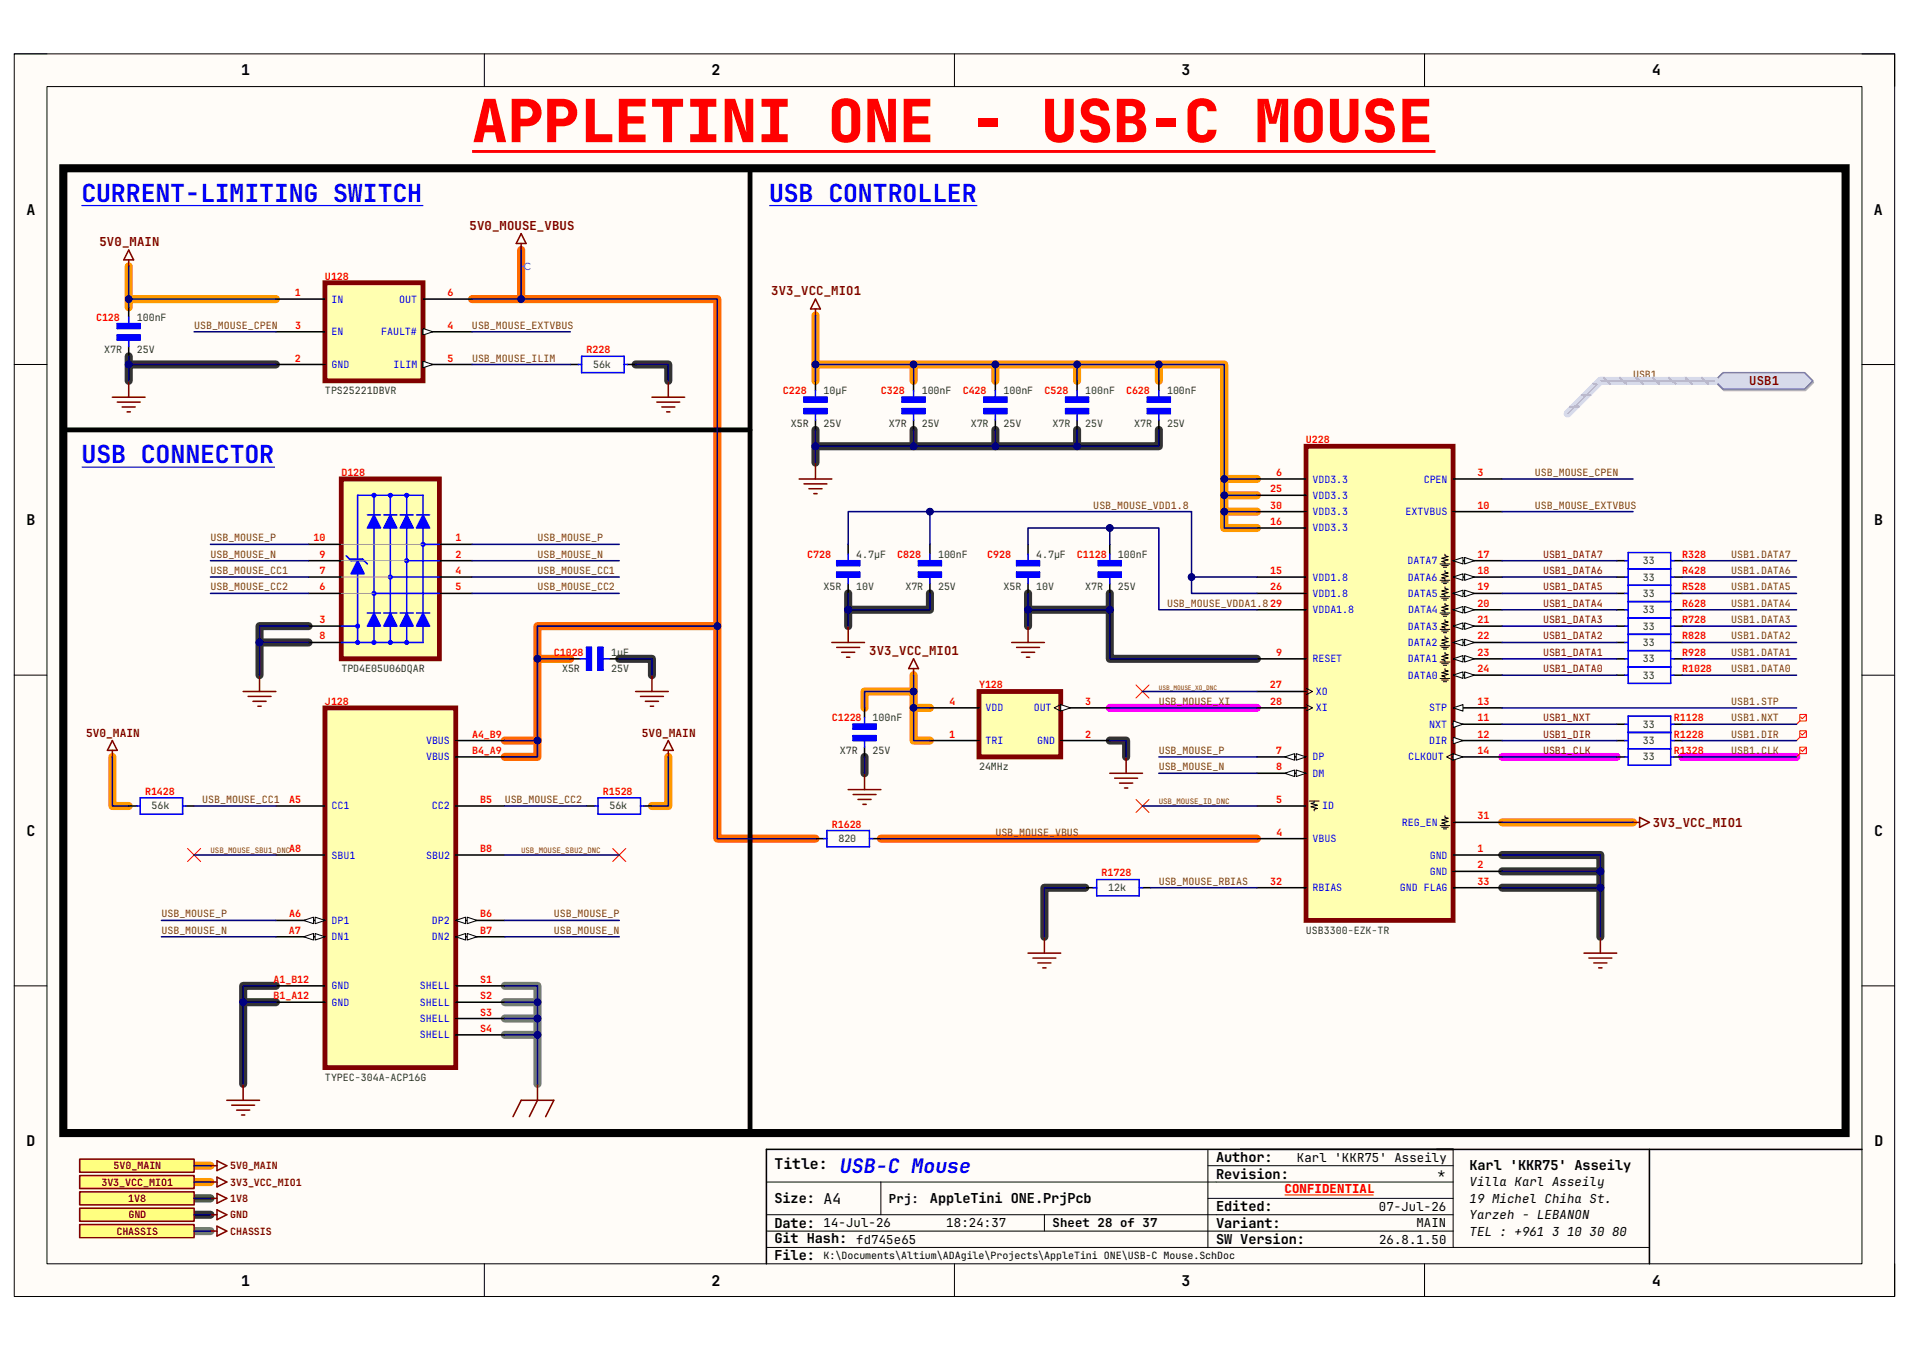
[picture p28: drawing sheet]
<svg xmlns="http://www.w3.org/2000/svg" width="420mm" height="297mm" viewBox="0 0 420 297" stroke-linecap="round" stroke-linejoin="round" font-family="sans-serif">
<defs><g id="words">
<text font-size="13.1" fill="#f00" x="103.8" y="31.3">APPLETINI ONE - USB-C MOUSE</text>
<g font-size="5.5" fill="#00f">
<text x="17.9" y="44.4">CURRENT-LIMITING SWITCH</text>
<text x="169.2" y="44.4">USB CONTROLLER</text>
<text x="17.9" y="101.9">USB CONNECTOR</text>
</g>
<text font-size="4.4" fill="#00f" x="184.8" y="258">USB-C Mouse</text>
<g font-size="3.3">
<text x="53" y="16.6">1</text>
<text x="156.5" y="16.6">2</text>
<text x="260" y="16.6">3</text>
<text x="363.5" y="16.6">4</text>
<text x="5.8" y="47.2">A</text>
<text x="412.3" y="47.2">A</text>
<text x="5.8" y="115.5">B</text>
<text x="412.3" y="115.5">B</text>
<text x="5.8" y="183.9">C</text>
<text x="412.3" y="183.9">C</text>
<text x="5.8" y="252.2">D</text>
<text x="170.4" y="257.3">Title:</text>
<text x="412.4" y="252.2">D</text>
<text x="53" y="282.8">1</text>
<text x="156.5" y="282.8">2</text>
<text x="260" y="282.8">3</text>
<text x="363.5" y="282.8">4</text>
</g>
<g font-size="3">
<text x="267.5" y="255.7">Author:</text>
<text x="323.3" y="257.3">Karl 'KKR75' Asseily</text>
<text x="267.5" y="259.3">Revision:</text>
<text x="170.4" y="264.7">Size: A4</text>
<text x="204.6" y="264.7">AppleTini ONE.PrjPcb</text>
<text x="267.5" y="266.5">Edited:</text>
<text x="170.4" y="270.1">Date: 14-Jul-26</text>
<text x="170.4" y="273.6">Git Hash:</text>
<text x="267.5" y="273.7">SW Version:</text>
<text x="267.5" y="270.1">Variant:</text>
<text x="170.4" y="277.2">File:</text>
</g>
<g font-size="2.7" fill="#800000">
<text x="103.3" y="50.6">5V0_MOUSE_VBUS</text>
<text x="21.9" y="54.2">5V0_MAIN</text>
<text x="169.7" y="65">3V3_VCC_MIO1</text>
<text x="384.9" y="84.8">USB1</text>
<text x="191.2" y="144.1">3V3_VCC_MIO1</text>
<text x="363.6" y="181.9">3V3_VCC_MIO1</text>
</g>
<g font-size="2.7">
<text x="285.3" y="255.7">Karl 'KKR75' Asseily</text>
<text x="316.4" y="259.2">*</text>
<text x="323.3" y="261">Villa Karl Asseily</text>
<text x="195.6" y="264.6">Prj:</text>
<text x="303.4" y="266.4">07-Jul-26</text>
<text x="323.3" y="264.6">19 Michel Chiha St.</text>
<text x="323.3" y="268.2">Yarzeh - LEBANON</text>
<text x="188.4" y="273.6">fd745e65</text>
<text x="208.2" y="270">18:24:37</text>
<text x="231.6" y="270">Sheet 28 of 37</text>
<text x="303.4" y="273.6">26.8.1.50</text>
<text x="311.6" y="270">MAIN</text>
<text x="323.3" y="271.8">TEL : +961 3 10 30 80</text>
</g>
<text font-size="2.7" fill="#f00" x="282.6" y="262.5">CONFIDENTIAL</text>
<g font-size="2.5" fill="#800000">
<text x="18.9" y="162.2">5V0_MAIN</text>
<text x="141.2" y="162.2">5V0_MAIN</text>
</g>
<g font-size="2.2" fill="#f00">
<text x="64.9" y="65.2">1</text>
<text x="71.5" y="61.6">U128</text>
<text x="98.5" y="65.2">6</text>
<text x="21.1" y="70.5">C128</text>
<text x="64.9" y="72.3">3</text>
<text x="98.5" y="72.3">4</text>
<text x="129" y="77.7">R228</text>
<text x="64.9" y="79.5">2</text>
<text x="98.5" y="79.5">5</text>
<text x="172.2" y="86.7">C228</text>
<text x="193.8" y="86.7">C328</text>
<text x="211.8" y="86.7">C428</text>
<text x="229.8" y="86.7">C528</text>
<text x="247.7" y="86.7">C628</text>
<text x="287.3" y="97.5">U228</text>
<text x="75.1" y="104.7">D128</text>
<text x="280.8" y="104.7">6</text>
<text x="325.1" y="104.7">3</text>
<text x="279.4" y="108.3">25</text>
<text x="279.4" y="111.9">30</text>
<text x="325.1" y="111.9">10</text>
<text x="69" y="119.1">10</text>
<text x="100.2" y="119.1">1</text>
<text x="279.4" y="115.5">16</text>
<text x="70.3" y="122.7">9</text>
<text x="100.2" y="122.7">2</text>
<text x="177.6" y="122.7">C728</text>
<text x="197.4" y="122.7">C828</text>
<text x="217.2" y="122.7">C928</text>
<text x="236.9" y="122.7">C1128</text>
<text x="325.1" y="122.7">17</text>
<text x="370.1" y="122.7">R328</text>
<text x="70.3" y="129.9">6</text>
<text x="70.3" y="126.3">7</text>
<text x="100.2" y="126.3">4</text>
<text x="100.2" y="129.9">5</text>
<text x="279.4" y="126.3">15</text>
<text x="279.4" y="129.9">26</text>
<text x="325.1" y="126.3">18</text>
<text x="325.1" y="129.9">19</text>
<text x="370.1" y="126.3">R428</text>
<text x="370.1" y="129.9">R528</text>
<text x="70.3" y="137.1">3</text>
<text x="325.1" y="133.5">20</text>
<text x="325.1" y="137.1">21</text>
<text x="370.1" y="133.5">R628</text>
<text x="370.1" y="137.1">R728</text>
<text x="70.3" y="140.7">8</text>
<text x="325.1" y="140.7">22</text>
<text x="370.1" y="140.7">R828</text>
<text x="121.8" y="144.3">C1028</text>
<text x="280.8" y="144.3">9</text>
<text x="325.1" y="144.3">23</text>
<text x="325.1" y="147.9">24</text>
<text x="370.1" y="144.3">R928</text>
<text x="370.1" y="147.9">R1028</text>
<text x="71.5" y="155.1">J128</text>
<text x="208.9" y="155.1">4</text>
<text x="215.4" y="151.5">Y128</text>
<text x="238.8" y="155.1">3</text>
<text x="279.4" y="151.5">27</text>
<text x="279.4" y="155.1">28</text>
<text x="325.1" y="155.1">13</text>
<text x="183" y="158.7">C1228</text>
<text x="325.1" y="158.7">11</text>
<text x="368.3" y="158.7">R1128</text>
<text x="103.8" y="162.3">A4_B9</text>
<text x="103.8" y="165.9">B4_A9</text>
<text x="208.8" y="162.3">1</text>
<text x="238.8" y="162.3">2</text>
<text x="280.7" y="165.9">7</text>
<text x="325.1" y="162.3">12</text>
<text x="325.1" y="165.9">14</text>
<text x="368.3" y="162.3">R1228</text>
<text x="368.3" y="165.9">R1328</text>
<text x="280.8" y="169.5">8</text>
<text x="31.9" y="174.9">R1428</text>
<text x="63.6" y="176.7">A5</text>
<text x="105.7" y="176.7">B5</text>
<text x="132.6" y="174.9">R1528</text>
<text x="280.8" y="176.7">5</text>
<text x="183" y="182.1">R1628</text>
<text x="280.8" y="183.9">4</text>
<text x="325.1" y="180.3">31</text>
<text x="63.6" y="187.5">A8</text>
<text x="105.7" y="187.5">B8</text>
<text x="325.1" y="187.5">1</text>
<text x="325.1" y="191.1">2</text>
<text x="242.4" y="192.8">R1728</text>
<text x="279.4" y="194.6">32</text>
<text x="325.1" y="194.6">33</text>
<text x="63.6" y="201.8">A6</text>
<text x="105.7" y="201.8">B6</text>
<text x="63.5" y="205.4">A7</text>
<text x="105.7" y="205.4">B7</text>
<text x="60.2" y="216.2">A1_B12</text>
<text x="60.2" y="219.8">B1_A12</text>
<text x="105.7" y="216.2">S1</text>
<text x="105.7" y="219.8">S2</text>
<text x="105.7" y="223.4">S3</text>
<text x="105.7" y="227">S4</text>
</g>
<g font-size="2.2" fill="#274e13">
<text x="30.1" y="70.5">100nF</text>
<text x="22.9" y="77.7">X7R</text>
<text x="30.1" y="77.7">25V</text>
<text x="130.5" y="81">56k</text>
<text x="71.5" y="86.7">TPS25221DBVR</text>
<text x="181.2" y="86.7">10µF</text>
<text x="202.8" y="86.7">100nF</text>
<text x="220.8" y="86.7">100nF</text>
<text x="238.8" y="86.7">100nF</text>
<text x="256.8" y="86.7">100nF</text>
<text x="174" y="93.9">X5R</text>
<text x="181.2" y="93.9">25V</text>
<text x="195.6" y="93.9">X7R</text>
<text x="202.8" y="93.9">25V</text>
<text x="213.6" y="93.9">X7R</text>
<text x="220.8" y="93.9">25V</text>
<text x="231.6" y="93.9">X7R</text>
<text x="238.8" y="93.9">25V</text>
<text x="249.6" y="93.9">X7R</text>
<text x="256.8" y="93.9">25V</text>
<text x="188.4" y="122.7">4.7µF</text>
<text x="206.4" y="122.7">100nF</text>
<text x="228" y="122.7">4.7µF</text>
<text x="246" y="122.7">100nF</text>
<text x="361.4" y="124.1">33</text>
<text x="181.2" y="129.9">X5R</text>
<text x="188.4" y="129.9">10V</text>
<text x="199.2" y="129.9">X7R</text>
<text x="206.4" y="129.9">25V</text>
<text x="220.8" y="129.9">X5R</text>
<text x="228" y="129.9">10V</text>
<text x="238.8" y="129.9">X7R</text>
<text x="246" y="129.9">25V</text>
<text x="361.4" y="127.7">33</text>
<text x="361.4" y="131.3">33</text>
<text x="361.4" y="134.9">33</text>
<text x="361.4" y="138.5">33</text>
<text x="361.4" y="142.1">33</text>
<text x="75.1" y="147.9">TPD4E05U06DQAR</text>
<text x="123.7" y="147.9">X5R</text>
<text x="134.4" y="147.9">25V</text>
<text x="134.5" y="144.3">1µF</text>
<text x="361.4" y="145.7">33</text>
<text x="361.4" y="149.3">33</text>
<text x="192" y="158.7">100nF</text>
<text x="361.4" y="160.1">33</text>
<text x="184.8" y="165.9">X7R</text>
<text x="192" y="165.9">25V</text>
<text x="361.4" y="163.7">33</text>
<text x="361.4" y="167.3">33</text>
<text x="215.4" y="169.5">24MHz</text>
<text x="33.4" y="178.1">56k</text>
<text x="134.1" y="178.1">56k</text>
<text x="184.4" y="185.3">820</text>
<text x="243.8" y="196.1">12k</text>
<text x="287.3" y="205.4">USB3300-EZK-TR</text>
<text x="71.5" y="237.8">TYPEC-304A-ACP16G</text>
</g>
<g font-size="2.2" fill="#00f">
<text x="72.9" y="66.6">IN</text>
<text x="87.8" y="66.6">OUT</text>
<text x="72.9" y="73.8">EN</text>
<text x="83.9" y="73.8">FAULT#</text>
<text x="72.9" y="81">GND</text>
<text x="86.6" y="81">ILIM</text>
<text x="288.8" y="106.2">VDD3.3</text>
<text x="313.2" y="106.2">CPEN</text>
<text x="288.8" y="109.8">VDD3.3</text>
<text x="288.8" y="113.4">VDD3.3</text>
<text x="309.2" y="113.4">EXTVBUS</text>
<text x="288.8" y="116.9">VDD3.3</text>
<text x="309.7" y="124.1">DATA7</text>
<text x="288.8" y="127.7">VDD1.8</text>
<text x="288.8" y="131.3">VDD1.8</text>
<text x="309.7" y="127.7">DATA6</text>
<text x="309.8" y="131.3">DATA5</text>
<text x="288.8" y="134.9">VDDA1.8</text>
<text x="309.8" y="134.9">DATA4</text>
<text x="309.7" y="142.1">DATA2</text>
<text x="309.8" y="138.5">DATA3</text>
<text x="288.8" y="145.7">RESET</text>
<text x="309.7" y="145.7">DATA1</text>
<text x="309.8" y="149.3">DATA0</text>
<text x="289.5" y="152.9">XO</text>
<text x="216.8" y="156.5">VDD</text>
<text x="227.4" y="156.5">OUT</text>
<text x="289.5" y="156.5">XI</text>
<text x="314.5" y="160.1">NXT</text>
<text x="314.5" y="156.5">STP</text>
<text x="93.7" y="163.7">VBUS</text>
<text x="93.7" y="167.3">VBUS</text>
<text x="216.8" y="163.7">TRI</text>
<text x="228.2" y="163.7">GND</text>
<text x="288.8" y="167.3">DP</text>
<text x="309.8" y="167.3">CLKOUT</text>
<text x="314.5" y="163.7">DIR</text>
<text x="288.8" y="170.9">DM</text>
<text x="72.9" y="178.1">CC1</text>
<text x="95" y="178.1">CC2</text>
<text x="290.9" y="178.1">ID</text>
<text x="288.8" y="185.3">VBUS</text>
<text x="308.4" y="181.7">REG_EN</text>
<text x="72.9" y="188.9">SBU1</text>
<text x="93.8" y="188.9">SBU2</text>
<text x="314.5" y="188.9">GND</text>
<text x="288.8" y="196.1">RBIAS</text>
<text x="308" y="196.1">GND FLAG</text>
<text x="314.5" y="192.5">GND</text>
<text x="72.9" y="203.3">DP1</text>
<text x="95" y="203.3">DP2</text>
<text x="72.9" y="206.9">DN1</text>
<text x="95" y="206.9">DN2</text>
<text x="72.9" y="217.7">GND</text>
<text x="72.9" y="221.3">GND</text>
<text x="92.4" y="217.7">SHELL</text>
<text x="92.4" y="221.3">SHELL</text>
<text x="92.4" y="224.9">SHELL</text>
<text x="92.4" y="228.5">SHELL</text>
</g>
<g font-size="2.2" fill="#783f04">
<text x="42.7" y="72.3">USB_MOUSE_CPEN</text>
<text x="103.8" y="72.3">USB_MOUSE_EXTVBUS</text>
<text x="103.8" y="79.5">USB_MOUSE_ILIM</text>
<text x="359.3" y="83.1">USB1</text>
<text x="337.7" y="104.7">USB_MOUSE_CPEN</text>
<text x="240.5" y="111.9">USB_MOUSE_VDD1.8</text>
<text x="337.7" y="111.9">USB_MOUSE_EXTVBUS</text>
<text x="46.3" y="119.1">USB_MOUSE_P</text>
<text x="118.2" y="119.1">USB_MOUSE_P</text>
<text x="46.3" y="122.7">USB_MOUSE_N</text>
<text x="118.2" y="122.7">USB_MOUSE_N</text>
<text x="380.9" y="122.7">USB1.DATA7</text>
<text x="46.3" y="129.9">USB_MOUSE_CC2</text>
<text x="46.3" y="126.3">USB_MOUSE_CC1</text>
<text x="118.2" y="126.3">USB_MOUSE_CC1</text>
<text x="118.2" y="129.9">USB_MOUSE_CC2</text>
<text x="380.9" y="129.9">USB1.DATA5</text>
<text x="380.9" y="126.3">USB1.DATA6</text>
<text x="256.8" y="133.5">USB_MOUSE_VDDA1.829</text>
<text x="380.9" y="137.1">USB1.DATA3</text>
<text x="380.9" y="133.5">USB1.DATA4</text>
<text x="380.9" y="140.7">USB1.DATA2</text>
<text x="380.9" y="147.9">USB1.DATA0</text>
<text x="380.9" y="144.3">USB1.DATA1</text>
<text x="254.9" y="155.1">USB_MOUSE_XI</text>
<text x="380.9" y="155.1">USB1.STP</text>
<text x="380.9" y="158.7">USB1.NXT</text>
<text x="254.9" y="165.9">USB_MOUSE_P</text>
<text x="380.9" y="162.3">USB1.DIR</text>
<text x="380.9" y="165.9">USB1.CLK</text>
<text x="254.9" y="169.5">USB_MOUSE_N</text>
<text x="44.5" y="176.7">USB_MOUSE_CC1</text>
<text x="111" y="176.7">USB_MOUSE_CC2</text>
<text x="219" y="183.9">USB_MOUSE_VBUS</text>
<text x="254.9" y="194.6">USB_MOUSE_RBIAS</text>
<text x="35.5" y="201.8">USB_MOUSE_P</text>
<text x="121.8" y="201.8">USB_MOUSE_P</text>
<text x="35.5" y="205.4">USB_MOUSE_N</text>
<text x="121.8" y="205.4">USB_MOUSE_N</text>
</g>
<g font-size="2.2" fill="#800000">
<text x="339.5" y="122.7">USB1_DATA7</text>
<text x="339.5" y="129.9">USB1_DATA5</text>
<text x="339.5" y="126.3">USB1_DATA6</text>
<text x="339.5" y="133.5">USB1_DATA4</text>
<text x="339.5" y="137.1">USB1_DATA3</text>
<text x="339.5" y="140.7">USB1_DATA2</text>
<text x="339.5" y="147.9">USB1_DATA0</text>
<text x="339.5" y="144.3">USB1_DATA1</text>
<text x="339.5" y="158.7">USB1_NXT</text>
<text x="339.5" y="162.3">USB1_DIR</text>
<text x="339.5" y="165.9">USB1_CLK</text>
<text x="25" y="257.3">5V0_MAIN</text>
<text x="50.6" y="257.3">5V0_MAIN</text>
<text x="22.3" y="260.9">3V3_VCC_MIO1</text>
<text x="50.6" y="260.9">3V3_VCC_MIO1</text>
<text x="28.2" y="264.5">1V8</text>
<text x="28.2" y="268">GND</text>
<text x="50.6" y="268">GND</text>
<text x="50.6" y="264.5">1V8</text>
<text x="25.6" y="271.6">CHASSIS</text>
<text x="50.6" y="271.6">CHASSIS</text>
</g>
<text font-size="2.2" x="181.2" y="277">K:\Documents\Altium\ADAgile\Projects\AppleTini ONE\USB-C Mouse.SchDoc</text>
<g font-size="1.7" fill="#783f04">
<text x="254.9" y="176.8">USB_MOUSE_ID_DNC</text>
<text x="46.3" y="187.6">USB_MOUSE_SBU1_DNC</text>
<text x="114.6" y="187.6">USB_MOUSE_SBU2_DNC</text>
</g>
<text font-size="1.4" fill="#783f04" x="254.9" y="151.7">USB_MOUSE_XO_DNC</text>
</g></defs>
<path d="M3.1 11.9h413.7v273.3h-413.7z" fill-rule="evenodd" fill="#fffcf8"/>
<path d="M3.1 11.9h413.7v273.3h-413.7z" fill="none" stroke="#000" stroke-width=".22"/>
<path d="M10.3 19h399.3v259h-399.3z" fill-rule="evenodd" fill="#fffcf8"/>
<g fill="none" stroke="#000" stroke-width=".22">
<path d="M3.1 11.8h7.2M10.3 19h399.3v259h-399.3zM106.6 11.8v7.2M210 11.8v7.2M313.4 11.8v7.2M409.6 11.9h7.2v7.1M3.1 80.2h7.2M409.6 80.2h7.2M3.1 148.5h7.2M409.6 148.5h7.2M3.1 216.9h7.2M409.6 216.9h7.2"/>
<path d="M265.7 256.5h54M265.7 252.9v21.5M319.7 252.9v21.5M106.6 278v7.2M168.6 260.1h151.1M168.6 270.8h151.1M168.6 267.3h151.1M168.6 274.4h194.3M193.8 260.1v7.2M210 278v7.2M229.8 267.3v3.5M265.7 263.7h54"/>
<path d="M313.4 278v7.2M416.8 278v7.2"/>
</g>
<g fill="none" stroke="#333" stroke-width="1.8">
<path d="M28.3 78.4v1.8M60.7 80.2h-32.4v3.6M139.8 80.2h7.2v3.6M179.4 94.6v7.2M201 94.6v3.6M219 94.6v3.6M237 94.6v3.6M255 94.6v3.6h-75.6M67.9 137.7h-10.8v10.8M186.6 130.6v7.2M204.6 130.6v3.6h-18M226.2 130.6v3.6h18v-3.6"/>
<path d="M226.2 134.2v3.6M244.2 134.2v10.7h32.3M57.1 141.3h10.8M136.2 144.9h7.2v3.6M190.2 166.5v3.6M244.2 162.9h3.6v3.6M238.8 195.3h-9v10.8M330.5 188.1h21.6v18M330.5 195.3h21.6M330.5 191.7h21.6M60.7 216.9h-7.2v21.6M53.5 220.5h7.2"/>
<path d="M42.7 267.3h3.6"/>
</g>
<path d="M111.1 216.9h7.1v21.6M111.1 220.5h7.1M111.1 224.1h7.1M111.1 227.7h7.1M42.7 270.8h3.6" fill="none" stroke="#777" stroke-width="1.8"/>
<g fill="none" stroke="#f90" stroke-width="1.8">
<path d="M28.3 58.6v7.2h32.4M28.3 65.8v1.8M179.4 69.4v14.4M179.4 80.2h89.9v25.2h7.2M201 80.2v3.6M219 80.2v3.6M237 80.2v3.6M255 80.2v3.6M269.3 112.6v3.6h7.2M269.3 109v3.6h7.2M269.3 105.4v3.6h7.2M190.2 155.7v-3.6h10.8v10.8h3.6"/>
<path d="M201 148.5v3.6M201 155.7h3.6M24.7 166.5v10.8h3.6M147 166.5v10.8h-3.6M330.5 180.9h28.8M42.7 256.5h3.6M42.7 260.1h3.6"/>
</g>
<path d="M114.7 55v10.8M103.9 65.8h53.9v71.9h-39.6v28.8h-7.1M157.8 137.8v46.7h21.6M118.2 144.9h7.2M111.1 162.9h7.1M193.8 184.5h82.7" fill="none" stroke="#ff6a00" stroke-width="1.8"/>
<path d="M244.2 155.7h32.3M330.5 166.5h25.2M370.1 166.5h25.1" fill="none" stroke="#f0f" stroke-width="1.8"/>
<path d="M42.7 263.7h3.6" fill="none" stroke="#0a0" stroke-width="1.8"/>
<path d="M316.1 252.9h93.5M319.7 252.9h-151.1v25.1M362.9 252.9v25.1" fill="none" stroke="#000" stroke-width=".34"/>
<path d="M282.6 262.9h19.6" fill="none" stroke="#f00" stroke-width=".22"/>
<path d="M103.9 33.3h211.9" fill="none" stroke="#f00" stroke-width=".64" stroke-linecap="butt"/>
<path d="M13.9 37h392.1v212.3h-392.1z" fill="none" stroke="#000" stroke-width="1.8"/>
<path d="M17.5 265.8h25.2v2.9h-25.2z" fill-rule="evenodd" fill="#ffff80"/>
<path d="M17.5 265.8h25.2v2.9h-25.2zM46.3 267.3h1.4M47.7 266.2l2.2 1.1-2.2 1z" fill="none" stroke="#800000" stroke-width=".34"/>
<path d="M17.5 269.4h25.2v2.9h-25.2z" fill-rule="evenodd" fill="#ffff80"/>
<path d="M17.5 269.4h25.2v2.9h-25.2zM46.3 270.8h1.4M47.7 269.8l2.2 1-2.2 1.1z" fill="none" stroke="#800000" stroke-width=".34"/>
<path d="M255 83.8v2.1M255 92.4v2.2" fill="none" stroke="#000" stroke-width=".34"/>
<path d="M255 85.9v1.5M255 91v1.4" fill="none" stroke="#00f" stroke-width=".34"/>
<path d="M252.4 87.4h5.1v1.1h-5.1z" fill-rule="evenodd" fill="#00f"/>
<path d="M252.4 87.4h5.1v1.1h-5.1z" fill="none" stroke="#00f" stroke-width=".22"/>
<path d="M252.4 87.4h5.1v1.1h-5.1z" fill="none" stroke="#00f" stroke-width=".34"/>
<path d="M252.4 89.9h5.1v1.1h-5.1z" fill-rule="evenodd" fill="#00f"/>
<path d="M252.4 89.9h5.1v1.1h-5.1z" fill="none" stroke="#00f" stroke-width=".22"/>
<path d="M179.4 85.9v1.5M179.4 91v1.4M252.4 89.9h5.1v1.1h-5.1z" fill="none" stroke="#00f" stroke-width=".34"/>
<path d="M179.4 83.8v2.1M179.4 92.4v2.2" fill="none" stroke="#000" stroke-width=".34"/>
<path d="M176.9 87.4h5v1.1h-5z" fill-rule="evenodd" fill="#00f"/>
<path d="M176.9 87.4h5v1.1h-5z" fill="none" stroke="#00f" stroke-width=".22"/>
<path d="M176.9 87.4h5v1.1h-5z" fill="none" stroke="#00f" stroke-width=".34"/>
<path d="M176.9 89.9h5v1.1h-5z" fill-rule="evenodd" fill="#00f"/>
<path d="M176.9 89.9h5v1.1h-5z" fill="none" stroke="#00f" stroke-width=".22"/>
<path d="M176.9 89.9h5v1.1h-5zM237 85.9v1.5M237 91v1.4" fill="none" stroke="#00f" stroke-width=".34"/>
<path d="M175.8 105.4h7.2M176.9 106.5h5M178 107.5h2.8M179 108.6h.8M179.4 101.8v3.6" fill="none" stroke="#800000" stroke-width=".34"/>
<path d="M237 83.8v2.1M237 92.4v2.2" fill="none" stroke="#000" stroke-width=".34"/>
<path d="M234.4 87.4h5.1v1.1h-5.1z" fill-rule="evenodd" fill="#00f"/>
<path d="M234.4 87.4h5.1v1.1h-5.1z" fill="none" stroke="#00f" stroke-width=".22"/>
<path d="M234.4 87.4h5.1v1.1h-5.1z" fill="none" stroke="#00f" stroke-width=".34"/>
<path d="M234.4 89.9h5.1v1.1h-5.1z" fill-rule="evenodd" fill="#00f"/>
<path d="M234.4 89.9h5.1v1.1h-5.1z" fill="none" stroke="#00f" stroke-width=".22"/>
<path d="M219 85.9v1.5M219 91v1.4M234.4 89.9h5.1v1.1h-5.1z" fill="none" stroke="#00f" stroke-width=".34"/>
<path d="M219 83.8v2.1M219 92.4v2.2" fill="none" stroke="#000" stroke-width=".34"/>
<path d="M216.5 87.4h5v1.1h-5z" fill-rule="evenodd" fill="#00f"/>
<path d="M216.5 87.4h5v1.1h-5z" fill="none" stroke="#00f" stroke-width=".22"/>
<path d="M216.5 87.4h5v1.1h-5z" fill="none" stroke="#00f" stroke-width=".34"/>
<path d="M216.5 89.9h5v1.1h-5z" fill-rule="evenodd" fill="#00f"/>
<path d="M216.5 89.9h5v1.1h-5z" fill="none" stroke="#00f" stroke-width=".22"/>
<path d="M201 85.9v1.5M201 91v1.4M216.5 89.9h5v1.1h-5z" fill="none" stroke="#00f" stroke-width=".34"/>
<path d="M201 83.8v2.1M201 92.4v2.2" fill="none" stroke="#000" stroke-width=".34"/>
<path d="M198.5 87.4h5v1.1h-5z" fill-rule="evenodd" fill="#00f"/>
<path d="M198.5 87.4h5v1.1h-5z" fill="none" stroke="#00f" stroke-width=".22"/>
<path d="M198.5 87.4h5v1.1h-5z" fill="none" stroke="#00f" stroke-width=".34"/>
<path d="M198.5 89.9h5v1.1h-5z" fill-rule="evenodd" fill="#00f"/>
<path d="M198.5 89.9h5v1.1h-5z" fill="none" stroke="#00f" stroke-width=".22"/>
<path d="M198.5 89.9h5v1.1h-5zM240.6 195.3h.7M241.3 193.5h9.3v3.6h-9.3zM250.6 195.3h.8" fill="none" stroke="#00f" stroke-width=".34"/>
<path d="M179.4 65.8l1.1 2.2h-2.2zM179.4 68v1.4M226.2 209.7h7.2M227.3 210.8h5M228.3 211.9h2.9M229.4 212.9h.7M229.8 206.1v3.6M348.5 209.7h7.2M349.6 210.8h5M350.6 211.9h2.9M351.7 212.9h.7M352.1 206.1v3.6" fill="none" stroke="#800000" stroke-width=".34"/>
<path d="M238.8 195.3h1.8M251.4 195.3h1.8" fill="none" stroke="#000" stroke-width=".34"/>
<path d="M249.9 175.9l2.9 2.9M252.8 175.9l-2.9 2.9" fill="none" stroke="#f00" stroke-width=".22"/>
<path d="M379.2 82.4h18l1.8 1.8-1.8 1.8h-18l-1.8-1.8z" fill-rule="evenodd" fill="#bac0ca"/>
<path d="M379.2 82.4h18l1.8 1.8-1.8 1.8h-18l-1.8-1.8z" fill="none" stroke="#a6acb6" stroke-width=".22"/>
<path d="M379.1 82h17.9l1.8 1.8-1.8 1.8h-17.9l-1.8-1.8z" fill-rule="evenodd" fill="#d5e4ff"/>
<path d="M379.1 82h17.9l1.8 1.8-1.8 1.8h-17.9l-1.8-1.8z" fill="none" stroke="#71809b" stroke-width=".34"/>
<g fill="none" stroke="#000" stroke-width=".34">
<path d="M355.7 123.4h1.8M355.7 127h1.8M355.7 130.6h1.8M355.7 134.2h1.8M355.7 137.8h1.8M368.3 123.4h1.8M368.3 127h1.8M368.3 130.6h1.8M368.3 134.2h1.8M368.3 137.8h1.8M355.7 159.3h1.8M355.7 141.4h1.8"/>
<path d="M355.7 144.9h1.8M355.7 148.5h1.8M368.3 159.3h1.8M368.3 141.4h1.8M368.3 144.9h1.8M368.3 148.5h1.8M355.7 162.9h1.8M355.7 166.5h1.8M368.3 162.9h1.8M368.3 166.5h1.8"/>
</g>
<g fill="none" stroke="#00f" stroke-width=".34">
<path d="M357.5 123.4h.7M357.5 127h.7M357.5 130.6h.7M357.5 134.2h.7M357.5 137.8h.7M358.2 121.6h9.4v28.7h-9.4zM358.2 125.2h9.4M358.2 128.8h9.4M358.2 132.4h9.4M358.2 136h9.4M358.2 139.6h9.4M367.6 123.4h.7"/>
<path d="M367.6 127h.7M367.6 130.6h.7M367.6 134.2h.7M367.6 137.8h.7M357.5 159.3h.7M357.5 141.4h.7M357.5 144.9h.7M357.5 148.5h.7M358.2 157.5h9.4v10.8h-9.4zM358.2 143.2h9.4M358.2 146.7h9.4M367.6 159.3h.7"/>
<path d="M367.6 141.4h.7M367.6 144.9h.7M367.6 148.5h.7M357.5 162.9h.7M357.5 166.5h.7M358.2 161.1h9.4M358.2 164.7h9.4M367.6 162.9h.7M367.6 166.5h.7"/>
</g>
<path d="M396 157.2h1.4v1.4h-1.4zM396 158.6l-.8 .7M397.2 157.4l-.7 .7-.3-.3M396 160.8h1.4v1.4h-1.4zM396 164.4h1.4v1.4h-1.4zM396 162.2l-.8 .7M396 165.8l-.8 .7M397.2 161l-.7 .7-.3-.3M397.2 164.6l-.7 .7-.3-.3" fill="none" stroke="#f00" stroke-width=".22"/>
<path d="M71.5 155.7h28.8v79.2h-28.8z" fill-rule="evenodd" fill="#ffffb0"/>
<path d="M71.5 155.7h28.8v79.2h-28.8z" fill="none" stroke="#800000" stroke-width="1.1"/>
<path d="M60.7 177.3h10.8M100.3 162.9h10.8M100.3 166.5h10.8M60.7 216.9h10.8M60.7 202.5h10.8M60.7 220.5h10.8" fill="none" stroke="#000" stroke-width=".34"/>
<path d="M69.3 201.8l2.2 .7-2.2 .7z" fill="#f8fcff"/>
<path d="M69.3 201.8l2.2 .7-2.2 .7z" fill="none" stroke="#000" stroke-width=".22"/>
<path d="M66.8 202.5l2.2-.7v1.4z" fill="#f8fcff"/>
<path d="M66.8 202.5l2.2-.7v1.4z" fill="none" stroke="#000" stroke-width=".22"/>
<path d="M60.7 206.1h10.8" fill="none" stroke="#000" stroke-width=".34"/>
<path d="M69.3 205.4l2.2 .7-2.2 .7z" fill="#f8fcff"/>
<path d="M69.3 205.4l2.2 .7-2.2 .7z" fill="none" stroke="#000" stroke-width=".22"/>
<path d="M66.8 206.1l2.2-.7v1.4z" fill="#f8fcff"/>
<path d="M66.8 206.1l2.2-.7v1.4z" fill="none" stroke="#000" stroke-width=".22"/>
<path d="M100.3 177.3h10.8M60.7 188.1h10.8M100.3 202.5h10.8" fill="none" stroke="#000" stroke-width=".34"/>
<path d="M100.3 202.5l2.1-.7v1.4z" fill="#f8fcff"/>
<path d="M100.3 202.5l2.1-.7v1.4z" fill="none" stroke="#000" stroke-width=".22"/>
<path d="M102.8 201.8l2.1 .7-2.1 .7z" fill="#f8fcff"/>
<path d="M102.8 201.8l2.1 .7-2.1 .7z" fill="none" stroke="#000" stroke-width=".22"/>
<path d="M100.3 206.1h10.8" fill="none" stroke="#000" stroke-width=".34"/>
<path d="M100.3 206.1l2.1-.7v1.4z" fill="#f8fcff"/>
<path d="M100.3 206.1l2.1-.7v1.4z" fill="none" stroke="#000" stroke-width=".22"/>
<path d="M102.8 205.4l2.1 .7-2.1 .7z" fill="#f8fcff"/>
<path d="M102.8 205.4l2.1 .7-2.1 .7z" fill="none" stroke="#000" stroke-width=".22"/>
<path d="M100.3 188.1h10.8M100.3 216.9h10.8M100.3 220.5h10.8M100.3 224.1h10.8M100.3 227.7h10.8" fill="none" stroke="#000" stroke-width=".34"/>
<path d="M75.1 105.4h21.6v39.5h-21.6z" fill-rule="evenodd" fill="#ffffb0"/>
<path d="M75.1 105.4h21.6v39.5h-21.6z" fill="none" stroke="#800000" stroke-width="1.1"/>
<path d="M91.6 113.3h2.9" fill="none" stroke="#00f" stroke-width=".34"/>
<path d="M93.1 113.3l1.4 2.9h-2.9z" fill-rule="evenodd" fill="#00f"/>
<path d="M88 113.3h2.9M93.1 113.3l1.4 2.9h-2.9z" fill="none" stroke="#00f" stroke-width=".34"/>
<path d="M89.5 113.3l1.4 2.9h-2.9z" fill-rule="evenodd" fill="#00f"/>
<path d="M84.4 113.3h2.9M89.5 113.3l1.4 2.9h-2.9z" fill="none" stroke="#00f" stroke-width=".34"/>
<path d="M85.9 113.3l1.4 2.9h-2.9z" fill-rule="evenodd" fill="#00f"/>
<path d="M80.8 113.3h2.9M85.9 113.3l1.4 2.9h-2.9z" fill="none" stroke="#00f" stroke-width=".34"/>
<path d="M82.3 113.3l1.4 2.9h-2.9z" fill-rule="evenodd" fill="#00f"/>
<path d="M82.3 113.3l1.4 2.9h-2.9zM91.6 134.9h2.9" fill="none" stroke="#00f" stroke-width=".34"/>
<path d="M96.7 119.8h7.2M96.7 123.4h7.2M96.7 127h7.2M96.7 130.6h7.2" fill="none" stroke="#000" stroke-width=".34"/>
<path d="M93.1 134.9l1.4 2.8h-2.9z" fill-rule="evenodd" fill="#00f"/>
<path d="M88 134.9h2.9M93.1 134.9l1.4 2.8h-2.9z" fill="none" stroke="#00f" stroke-width=".34"/>
<path d="M89.5 134.9l1.4 2.8h-2.9z" fill-rule="evenodd" fill="#00f"/>
<path d="M84.4 134.9h2.9M89.5 134.9l1.4 2.8h-2.9z" fill="none" stroke="#00f" stroke-width=".34"/>
<path d="M85.9 134.9l1.4 2.8h-2.9z" fill-rule="evenodd" fill="#00f"/>
<path d="M80.8 134.9h2.9M85.9 134.9l1.4 2.8h-2.9z" fill="none" stroke="#00f" stroke-width=".34"/>
<path d="M82.3 134.9l1.4 2.8h-2.9z" fill-rule="evenodd" fill="#00f"/>
<g fill="none" stroke="#00f" stroke-width=".34">
<path d="M82.3 116.2v18.7M85.9 116.2v18.7M89.5 116.2v18.7M93.1 119.8h3.6M93.1 116.2v18.7M77.2 123.4h2.9M82.3 134.9l1.4 2.8h-2.9zM82.3 130.6h14.4M85.9 127h10.8M89.5 123.4h7.2"/>
<circle cx="93.1" cy="119.8" r=".36"/>
<circle cx="82.3" cy="130.6" r=".36"/>
<circle cx="85.9" cy="127" r=".36"/>
<circle cx="89.5" cy="123.4" r=".36"/>
</g>
<path d="M67.9 119.8h7.2M67.9 130.6h7.2M67.9 127h7.2M67.9 123.4h7.2" fill="none" stroke="#000" stroke-width=".34"/>
<path d="M78.7 123.4l1.4 2.8h-2.9z" fill-rule="evenodd" fill="#00f"/>
<g fill="none" stroke="#00f" stroke-width=".34">
<path d="M82.3 109v4.3M85.9 109v4.3M89.5 109v4.3M93.1 113.3v-4.3h-14.4v14M75.1 137.7h3.6M76.2 122.3l1 1.1M76.9 123h2.9l1 1.1M78.7 123.4l1.4 2.8h-2.9zM78.7 126.2v15.1M82.3 137.7v3.6M85.9 137.7v3.6M89.5 137.7v3.6"/>
<path d="M93.1 137.7v3.6h-18"/>
<circle cx="82.3" cy="109" r=".36"/>
<circle cx="85.9" cy="109" r=".36"/>
<circle cx="89.5" cy="109" r=".36"/>
<circle cx="78.7" cy="137.7" r=".36"/>
<circle cx="78.7" cy="141.3" r=".36"/>
<circle cx="82.3" cy="141.3" r=".36"/>
<circle cx="85.9" cy="141.3" r=".36"/>
<circle cx="89.5" cy="141.3" r=".36"/>
</g>
<path d="M67.9 137.7h7.2M67.9 141.3h7.2" fill="none" stroke="#000" stroke-width=".34"/>
<path d="M75.1 119.8h18M75.1 123.4h14.4M75.1 127h10.8M75.1 130.6h7.2" fill="none" stroke="#999" stroke-width=".22"/>
<path d="M41.3 186.7l2.8 2.8M44.1 186.7l-2.8 2.8M134.8 186.7l2.9 2.8M137.7 186.7l-2.9 2.8" fill="none" stroke="#f00" stroke-width=".22"/>
<g fill="none" stroke="#800000" stroke-width=".34">
<path d="M53.5 152.1h7.2M54.6 153.2h5M55.7 154.3h2.8M56.7 155.4h.8M57.1 148.5v3.6M53.5 238.5v3.6M118.2 238.5v3.6l-1.7 3.6M47.7 259l2.2 1.1-2.2 1zM49.9 242.1h7.2M51 243.2h5M52.1 244.2h2.8M53.1 245.3h.8"/>
<path d="M112.9 245.7l1.8-3.6h7.1l-1.8 3.6M46.3 260.1h1.4"/>
</g>
<path d="M17.5 258.6h25.2v2.9h-25.2z" fill-rule="evenodd" fill="#ffff80"/>
<path d="M17.5 258.6h25.2v2.9h-25.2zM46.3 263.7h1.4M47.7 262.6l2.2 1.1-2.2 1z" fill="none" stroke="#800000" stroke-width=".34"/>
<path d="M17.5 262.2h25.2v2.9h-25.2z" fill-rule="evenodd" fill="#ffff80"/>
<path d="M17.5 262.2h25.2v2.9h-25.2z" fill="none" stroke="#800000" stroke-width=".34"/>
<path d="M28.3 177.3h1.8M40.9 177.3h1.8M129 177.3h1.8M141.6 177.3h1.8" fill="none" stroke="#000" stroke-width=".34"/>
<path d="M30.1 177.3h.7M30.8 175.5h9.4v3.6h-9.4zM40.2 177.3h.7M130.8 177.3h.8M131.6 175.5h9.3v3.6h-9.3zM140.9 177.3h.7" fill="none" stroke="#00f" stroke-width=".34"/>
<path d="M17.5 255h25.2v2.9h-25.2z" fill-rule="evenodd" fill="#ffff80"/>
<path d="M24.7 162.9l1.1 2.2h-2.2zM24.7 165.1v1.4M147 162.9l1.1 2.2h-2.2zM147 165.1v1.4M17.5 255h25.2v2.9h-25.2zM46.3 256.5h1.4M47.7 255.4l2.2 1.1-2.2 1z" fill="none" stroke="#800000" stroke-width=".34"/>
<path d="M165 37v212.3M13.9 94.6h151.1" fill="none" stroke="#000" stroke-width="1.1"/>
<path d="M17.9 45.2h75.2M169.2 45.2h45.8M18 102.8h42.5" fill="none" stroke="#00f" stroke-width=".25"/>
<path d="M71.5 62.2h21.6v21.6h-21.6z" fill-rule="evenodd" fill="#ffffb0"/>
<path d="M71.5 62.2h21.6v21.6h-21.6z" fill="none" stroke="#800000" stroke-width="1.1"/>
<path d="M60.7 65.8h10.8M60.7 73h10.8M93.1 73h10.8M60.7 80.2h10.8" fill="none" stroke="#000" stroke-width=".34"/>
<path d="M93.1 72.3l2.1 .7-2.1 .7z" fill="#f8fcff"/>
<path d="M93.1 72.3l2.1 .7-2.1 .7z" fill="none" stroke="#000" stroke-width=".22"/>
<path d="M93.1 80.2h10.8" fill="none" stroke="#000" stroke-width=".34"/>
<path d="M93.1 79.5l2.1 .7-2.1 .7z" fill="#f8fcff"/>
<path d="M93.1 79.5l2.1 .7-2.1 .7z" fill="none" stroke="#000" stroke-width=".22"/>
<path d="M28.3 67.6v2.2M28.3 76.2v2.2M93.1 65.8h10.8" fill="none" stroke="#000" stroke-width=".34"/>
<path d="M24.7 87.4h7.2M25.8 88.5h5M26.9 89.5h2.9M28 90.6h.7M28.3 83.8v3.6" fill="none" stroke="#800000" stroke-width=".34"/>
<path d="M28.3 69.8v1.4M28.3 74.8v1.4" fill="none" stroke="#00f" stroke-width=".34"/>
<path d="M25.8 71.2h5v1.1h-5z" fill-rule="evenodd" fill="#00f"/>
<path d="M25.8 71.2h5v1.1h-5z" fill="none" stroke="#00f" stroke-width=".22"/>
<path d="M25.8 71.2h5v1.1h-5z" fill="none" stroke="#00f" stroke-width=".34"/>
<path d="M25.8 73.7h5v1.1h-5z" fill-rule="evenodd" fill="#00f"/>
<path d="M25.8 73.7h5v1.1h-5z" fill="none" stroke="#00f" stroke-width=".22"/>
<path d="M25.8 73.7h5v1.1h-5zM128 78.4h9.3v3.6h-9.3zM127.2 80.2h.8M137.3 80.2h.7M127.6 144.9h1.4M132.6 144.9h1.5M181.2 184.5h.7M181.9 182.7h9.4v3.6h-9.4zM191.3 184.5h.7" fill="none" stroke="#00f" stroke-width=".34"/>
<path d="M28.3 55l1.1 2.2h-2.2zM28.3 57.2v1.4M143.4 87.4h7.2M144.5 88.5h5M145.6 89.5h2.9M146.7 90.6h.7M147 83.8v3.6" fill="none" stroke="#800000" stroke-width=".34"/>
<path d="M125.4 80.2h1.8M138 80.2h1.8M125.4 144.9h2.2M134.1 144.9h2.1M179.4 184.5h1.8M192 184.5h1.8" fill="none" stroke="#000" stroke-width=".34"/>
<path d="M129 142.4h1.1v5.1h-1.1z" fill-rule="evenodd" fill="#00f"/>
<path d="M129 142.4h1.1v5.1h-1.1z" fill="none" stroke="#00f" stroke-width=".22"/>
<path d="M129 142.4h1.1v5.1h-1.1z" fill="none" stroke="#00f" stroke-width=".34"/>
<path d="M131.6 142.4h1v5.1h-1z" fill-rule="evenodd" fill="#00f"/>
<path d="M131.6 142.4h1v5.1h-1z" fill="none" stroke="#00f" stroke-width=".22"/>
<path d="M131.6 142.4h1v5.1h-1z" fill="none" stroke="#00f" stroke-width=".34"/>
<path d="M139.8 152.1h7.2M140.9 153.2h5M142 154.3h2.9M143.1 155.4h.7M143.4 148.5v3.6" fill="none" stroke="#800000" stroke-width=".34"/>
<path d="M287.3 98.2h32.4v104.3h-32.4z" fill-rule="evenodd" fill="#ffffb0"/>
<path d="M287.3 98.2h32.4v104.3h-32.4z" fill="none" stroke="#800000" stroke-width="1.1"/>
<path d="M276.5 105.4h10.8M319.7 105.4h10.8M276.5 177.3h10.8M276.5 166.5h10.8M276.5 184.5h10.8M319.7 188.1h10.8M319.7 191.7h10.8" fill="none" stroke="#000" stroke-width=".34"/>
<path d="M288 176.2h2.2M289.1 176.2v.4l-.7 .2 1.4 .3-1.4 .4 1.4 .4-.7 .1v.4" fill="none" stroke="#000" stroke-width=".22"/>
<path d="M285.2 165.8l2.1 .7-2.1 .7z" fill="#f8fcff"/>
<path d="M285.2 165.8l2.1 .7-2.1 .7z" fill="none" stroke="#000" stroke-width=".22"/>
<path d="M282.6 166.5l2.2-.7v1.4z" fill="#f8fcff"/>
<path d="M282.6 166.5l2.2-.7v1.4z" fill="none" stroke="#000" stroke-width=".22"/>
<path d="M276.5 170.1h10.8" fill="none" stroke="#000" stroke-width=".34"/>
<path d="M285.2 169.4l2.1 .7-2.1 .7z" fill="#f8fcff"/>
<path d="M285.2 169.4l2.1 .7-2.1 .7z" fill="none" stroke="#000" stroke-width=".22"/>
<path d="M282.6 170.1l2.2-.7v1.4z" fill="#f8fcff"/>
<path d="M282.6 170.1l2.2-.7v1.4z" fill="none" stroke="#000" stroke-width=".22"/>
<path d="M319.7 112.6h10.8M276.5 144.9h10.8M319.7 159.3h10.8" fill="none" stroke="#000" stroke-width=".34"/>
<path d="M319.7 158.6l2.2 .7-2.2 .8z" fill="#f8fcff"/>
<path d="M319.7 158.6l2.2 .7-2.2 .8z" fill="none" stroke="#000" stroke-width=".22"/>
<path d="M319.7 162.9h10.8" fill="none" stroke="#000" stroke-width=".34"/>
<path d="M319.7 162.2l2.2 .7-2.2 .8z" fill="#f8fcff"/>
<path d="M319.7 162.2l2.2 .7-2.2 .8z" fill="none" stroke="#000" stroke-width=".22"/>
<path d="M319.7 155.7h10.8" fill="none" stroke="#000" stroke-width=".34"/>
<path d="M319.7 155.7l2.2-.7v1.5z" fill="#f8fcff"/>
<path d="M319.7 155.7l2.2-.7v1.5z" fill="none" stroke="#000" stroke-width=".22"/>
<path d="M319.7 166.5h10.8" fill="none" stroke="#000" stroke-width=".34"/>
<path d="M319.7 165.8l2.2 .7-2.2 .7z" fill="#f8fcff"/>
<path d="M319.7 165.8l2.2 .7-2.2 .7zM319.7 165.8l-1.4 .7 1.4 .7" fill="none" stroke="#000" stroke-width=".22"/>
<path d="M276.5 116.2h10.8M276.5 127h10.8M319.7 123.4h10.8" fill="none" stroke="#000" stroke-width=".34"/>
<path d="M319.7 123.4l2.2-.8v1.5z" fill="#f8fcff"/>
<path d="M319.7 123.4l2.2-.8v1.5z" fill="none" stroke="#000" stroke-width=".22"/>
<path d="M322.2 122.6l2.2 .8-2.2 .7z" fill="#f8fcff"/>
<path d="M316.8 124.1h2.2M317.2 124.4h1.4M317.5 124.8h.8M317.9 121.9v.4l.7 .2-1.4 .3 1.4 .4-1.4 .3 .7 .2v.4M322.2 122.6l2.2 .8-2.2 .7z" fill="none" stroke="#000" stroke-width=".22"/>
<path d="M319.7 127h10.8" fill="none" stroke="#000" stroke-width=".34"/>
<path d="M319.7 127l2.2-.8v1.5z" fill="#f8fcff"/>
<path d="M319.7 127l2.2-.8v1.5z" fill="none" stroke="#000" stroke-width=".22"/>
<path d="M322.2 126.2l2.2 .8-2.2 .7z" fill="#f8fcff"/>
<path d="M316.8 127.7h2.2M317.2 128h1.4M317.5 128.4h.8M317.9 125.5v.4l.7 .2-1.4 .3 1.4 .4-1.4 .3 .7 .2v.4M322.2 126.2l2.2 .8-2.2 .7z" fill="none" stroke="#000" stroke-width=".22"/>
<path d="M319.7 130.6h10.8" fill="none" stroke="#000" stroke-width=".34"/>
<path d="M319.7 130.6l2.2-.8v1.5z" fill="#f8fcff"/>
<path d="M319.7 130.6l2.2-.8v1.5z" fill="none" stroke="#000" stroke-width=".22"/>
<path d="M322.2 129.8l2.2 .8-2.2 .7z" fill="#f8fcff"/>
<path d="M316.8 131.3h2.2M317.2 131.6h1.4M317.5 132h.8M317.9 129.1v.4l.7 .2-1.4 .3 1.4 .4-1.4 .3 .7 .2v.4M322.2 129.8l2.2 .8-2.2 .7z" fill="none" stroke="#000" stroke-width=".22"/>
<path d="M319.7 134.2h10.8" fill="none" stroke="#000" stroke-width=".34"/>
<path d="M319.7 134.2l2.2-.8v1.5z" fill="#f8fcff"/>
<path d="M319.7 134.2l2.2-.8v1.5z" fill="none" stroke="#000" stroke-width=".22"/>
<path d="M322.2 133.4l2.2 .8-2.2 .7z" fill="#f8fcff"/>
<path d="M316.8 134.9h2.2M317.2 135.2h1.4M317.5 135.6h.8M317.9 132.7v.4l.7 .2-1.4 .3 1.4 .4-1.4 .3 .7 .2v.4M322.2 133.4l2.2 .8-2.2 .7z" fill="none" stroke="#000" stroke-width=".22"/>
<path d="M319.7 137.8h10.8" fill="none" stroke="#000" stroke-width=".34"/>
<path d="M319.7 137.8l2.2-.8v1.5z" fill="#f8fcff"/>
<path d="M319.7 137.8l2.2-.8v1.5z" fill="none" stroke="#000" stroke-width=".22"/>
<path d="M322.2 137l2.2 .8-2.2 .7z" fill="#f8fcff"/>
<path d="M316.8 138.5h2.2M317.2 138.8h1.4M317.5 139.2h.8M317.9 136.3v.4l.7 .2-1.4 .3 1.4 .4-1.4 .3 .7 .2v.4M322.2 137l2.2 .8-2.2 .7z" fill="none" stroke="#000" stroke-width=".22"/>
<path d="M319.7 141.4h10.8" fill="none" stroke="#000" stroke-width=".34"/>
<path d="M319.7 141.4l2.2-.8v1.5z" fill="#f8fcff"/>
<path d="M319.7 141.4l2.2-.8v1.5z" fill="none" stroke="#000" stroke-width=".22"/>
<path d="M322.2 140.6l2.2 .8-2.2 .7z" fill="#f8fcff"/>
<path d="M317.9 139.9v.4l.7 .2-1.4 .3 1.4 .4-1.4 .3 .7 .2v.4M316.8 142.1h2.2M317.2 142.4h1.4M317.5 142.8h.8M322.2 140.6l2.2 .8-2.2 .7z" fill="none" stroke="#000" stroke-width=".22"/>
<path d="M319.7 144.9h10.8" fill="none" stroke="#000" stroke-width=".34"/>
<path d="M319.7 144.9l2.2-.7v1.5z" fill="#f8fcff"/>
<path d="M319.7 144.9l2.2-.7v1.5z" fill="none" stroke="#000" stroke-width=".22"/>
<path d="M322.2 144.2l2.2 .7-2.2 .8z" fill="#f8fcff"/>
<path d="M316.8 145.7h2.2M317.2 146h1.4M317.5 146.4h.8M317.9 143.5v.4l.7 .1-1.4 .4 1.4 .4-1.4 .3 .7 .2v.4M322.2 144.2l2.2 .7-2.2 .8z" fill="none" stroke="#000" stroke-width=".22"/>
<path d="M319.7 148.5h10.8" fill="none" stroke="#000" stroke-width=".34"/>
<path d="M319.7 148.5l2.2-.7v1.5z" fill="#f8fcff"/>
<path d="M319.7 148.5l2.2-.7v1.5z" fill="none" stroke="#000" stroke-width=".22"/>
<path d="M322.2 147.8l2.2 .7-2.2 .8z" fill="#f8fcff"/>
<path d="M287.3 151.4l1.5 .7-1.5 .8M287.3 155l1.5 .7-1.5 .8M316.8 149.3h2.2M317.2 149.6h1.4M317.5 150h.8M317.9 147.1v.4l.7 .1-1.4 .4 1.4 .4-1.4 .3 .7 .2v.4M322.2 147.8l2.2 .7-2.2 .8zM317.9 179.5v.3l.7 .2-1.4 .4 1.4 .3-1.4 .4 .7 .2v.3M316.8 181.6h2.2M317.2 182h1.4M317.5 182.4h.8" fill="none" stroke="#000" stroke-width=".22"/>
<path d="M244.2 119.8v2.1M276.5 109h10.8M276.5 112.6h10.8M244.2 128.4v2.2M276.5 130.6h10.8M276.5 134.2h10.8M276.5 152.1h10.8M276.5 155.7h10.8M276.5 195.3h10.8M319.7 180.9h10.8M319.7 195.3h10.8" fill="none" stroke="#000" stroke-width=".34"/>
<path d="M114.7 51.4l1 2.2h-2.1zM114.7 53.6v1.4M360.7 179.9l2.2 1-2.2 1.1zM359.3 180.9h1.4" fill="none" stroke="#800000" stroke-width=".34"/>
<path d="M114.7 58.6h.7M116.6 58.1a.72 .72 0 0 0-1 0 .72 .72 0 0 0 0 1 .72 .72 0 0 0 1 0" fill="none" stroke="#00bfff" stroke-width=".22"/>
<path d="M244.2 121.9v1.5M244.2 127v1.4" fill="none" stroke="#00f" stroke-width=".34"/>
<path d="M241.6 123.4h5.1v1h-5.1z" fill-rule="evenodd" fill="#00f"/>
<path d="M241.6 123.4h5.1v1h-5.1z" fill="none" stroke="#00f" stroke-width=".22"/>
<path d="M241.6 123.4h5.1v1h-5.1z" fill="none" stroke="#00f" stroke-width=".34"/>
<path d="M241.6 125.9h5.1v1.1h-5.1z" fill-rule="evenodd" fill="#00f"/>
<path d="M241.6 125.9h5.1v1.1h-5.1z" fill="none" stroke="#00f" stroke-width=".22"/>
<path d="M204.6 121.9v1.5M204.6 127v1.4M241.6 125.9h5.1v1.1h-5.1z" fill="none" stroke="#00f" stroke-width=".34"/>
<path d="M204.6 119.8v2.1M204.6 128.4v2.2" fill="none" stroke="#000" stroke-width=".34"/>
<path d="M202.1 123.4h5v1h-5z" fill-rule="evenodd" fill="#00f"/>
<path d="M202.1 123.4h5v1h-5z" fill="none" stroke="#00f" stroke-width=".22"/>
<path d="M202.1 123.4h5v1h-5z" fill="none" stroke="#00f" stroke-width=".34"/>
<path d="M202.1 125.9h5v1.1h-5z" fill-rule="evenodd" fill="#00f"/>
<path d="M202.1 125.9h5v1.1h-5z" fill="none" stroke="#00f" stroke-width=".22"/>
<path d="M202.1 125.9h5v1.1h-5z" fill="none" stroke="#00f" stroke-width=".34"/>
<path d="M186.6 137.8v3.6M183 141.4h7.2M184.1 142.4h5M185.2 143.5h2.8M186.2 144.6h.8M244.2 170.1h7.2M245.2 171.2h5.1M246.3 172.3h2.9M247.4 173.4h.7M247.8 166.5v3.6" fill="none" stroke="#800000" stroke-width=".34"/>
<path d="M215.4 152.1h18v14.4h-18z" fill-rule="evenodd" fill="#ffffb0"/>
<path d="M215.4 152.1h18v14.4h-18z" fill="none" stroke="#800000" stroke-width="1.1"/>
<path d="M233.4 155.7h10.8M204.6 162.9h10.8" fill="none" stroke="#000" stroke-width=".34"/>
<path d="M233.4 155l2.1 .7-2.1 .8z" fill="#f8fcff"/>
<path d="M233.4 155l2.1 .7-2.1 .8zM233.4 155l-1.5 .7 1.5 .8" fill="none" stroke="#000" stroke-width=".22"/>
<path d="M190.2 155.7v2.2M204.6 155.7h10.8M190.2 164.4v2.1M233.4 162.9h10.8" fill="none" stroke="#000" stroke-width=".34"/>
<path d="M190.2 157.9v1.4M190.2 162.9v1.5" fill="none" stroke="#00f" stroke-width=".34"/>
<path d="M187.7 159.3h5v1.1h-5z" fill-rule="evenodd" fill="#00f"/>
<path d="M187.7 159.3h5v1.1h-5z" fill="none" stroke="#00f" stroke-width=".22"/>
<path d="M187.7 159.3h5v1.1h-5z" fill="none" stroke="#00f" stroke-width=".34"/>
<path d="M187.7 161.9h5v1h-5z" fill-rule="evenodd" fill="#00f"/>
<path d="M187.7 161.9h5v1h-5z" fill="none" stroke="#00f" stroke-width=".22"/>
<path d="M186.6 121.9v1.5M186.6 127v1.4M187.7 161.9h5v1h-5z" fill="none" stroke="#00f" stroke-width=".34"/>
<path d="M201 144.9l1.1 2.2h-2.2zM201 147.1v1.4M186.6 173.7h7.2M187.7 174.8h5M188.8 175.9h2.8M189.8 177h.8M190.2 170.1v3.6" fill="none" stroke="#800000" stroke-width=".34"/>
<path d="M186.6 119.8v2.1M186.6 128.4v2.2" fill="none" stroke="#000" stroke-width=".34"/>
<path d="M184.1 123.4h5v1h-5z" fill-rule="evenodd" fill="#00f"/>
<path d="M184.1 123.4h5v1h-5z" fill="none" stroke="#00f" stroke-width=".22"/>
<path d="M184.1 123.4h5v1h-5z" fill="none" stroke="#00f" stroke-width=".34"/>
<path d="M184.1 125.9h5v1.1h-5z" fill-rule="evenodd" fill="#00f"/>
<path d="M184.1 125.9h5v1.1h-5z" fill="none" stroke="#00f" stroke-width=".22"/>
<path d="M184.1 125.9h5v1.1h-5zM226.2 121.9v1.5M226.2 127v1.4" fill="none" stroke="#00f" stroke-width=".34"/>
<path d="M226.2 119.8v2.1M226.2 128.4v2.2" fill="none" stroke="#000" stroke-width=".34"/>
<path d="M223.7 123.4h5v1h-5z" fill-rule="evenodd" fill="#00f"/>
<path d="M223.7 123.4h5v1h-5z" fill="none" stroke="#00f" stroke-width=".22"/>
<path d="M223.7 123.4h5v1h-5z" fill="none" stroke="#00f" stroke-width=".34"/>
<path d="M223.7 125.9h5v1.1h-5z" fill-rule="evenodd" fill="#00f"/>
<path d="M223.7 125.9h5v1.1h-5z" fill="none" stroke="#00f" stroke-width=".22"/>
<path d="M223.7 125.9h5v1.1h-5z" fill="none" stroke="#00f" stroke-width=".34"/>
<path d="M226.2 137.8v3.6M222.6 141.4h7.2M223.7 142.4h5M224.7 143.5h2.9M225.8 144.6h.7" fill="none" stroke="#800000" stroke-width=".34"/>
<path d="M179.4 80.2h89.9v25.2h7.2M42.7 267.3h3.6M42.7 270.8h3.6" fill="none" stroke="#000080" stroke-width=".34"/>
<circle cx="269.3" cy="105.4" r=".72" fill="#000080"/>
<circle cx="269.3" cy="105.4" r=".72" fill="none" stroke="#000080" stroke-width=".22"/>
<circle cx="255" cy="80.2" r=".72" fill="#000080"/>
<circle cx="255" cy="80.2" r=".72" fill="none" stroke="#000080" stroke-width=".22"/>
<circle cx="237" cy="80.2" r=".72" fill="#000080"/>
<circle cx="237" cy="80.2" r=".72" fill="none" stroke="#000080" stroke-width=".22"/>
<circle cx="219" cy="80.2" r=".72" fill="#000080"/>
<circle cx="219" cy="80.2" r=".72" fill="none" stroke="#000080" stroke-width=".22"/>
<circle cx="201" cy="80.2" r=".72" fill="#000080"/>
<circle cx="201" cy="80.2" r=".72" fill="none" stroke="#000080" stroke-width=".22"/>
<circle cx="179.4" cy="80.2" r=".72" fill="#000080"/>
<circle cx="179.4" cy="80.2" r=".72" fill="none" stroke="#000080" stroke-width=".22"/>
<path d="M179.4 98.2v3.6" fill="none" stroke="#000080" stroke-width=".34"/>
<circle cx="179.4" cy="98.2" r=".72" fill="#000080"/>
<circle cx="179.4" cy="98.2" r=".72" fill="none" stroke="#000080" stroke-width=".22"/>
<path d="M269.3 112.6v3.6h7.2" fill="none" stroke="#000080" stroke-width=".34"/>
<circle cx="269.3" cy="112.6" r=".72" fill="#000080"/>
<circle cx="269.3" cy="112.6" r=".72" fill="none" stroke="#000080" stroke-width=".22"/>
<path d="M179.4 69.4v10.8" fill="none" stroke="#000080" stroke-width=".34"/>
<circle cx="179.4" cy="80.2" r=".72" fill="#000080"/>
<circle cx="179.4" cy="80.2" r=".72" fill="none" stroke="#000080" stroke-width=".22"/>
<g fill="none" stroke="#000080" stroke-width=".34">
<path d="M330.5 105.4h28.8M330.5 112.6h28.8M330.5 123.4h25.2M330.5 127h25.2M330.5 130.6h25.2M330.5 134.2h25.2M330.5 137.8h25.2M330.5 141.4h25.2M330.5 144.9h25.2M330.5 148.5h25.2M330.5 155.7h64.7M251.4 177.3h25.1"/>
<path d="M330.5 162.9h25.2M330.5 166.5h25.2M193.8 184.5h82.7M238.8 195.3h-9v10.8M253.2 195.3h23.3M330.5 195.3h21.6"/>
</g>
<circle cx="352.1" cy="195.3" r=".72" fill="#000080"/>
<circle cx="352.1" cy="195.3" r=".72" fill="none" stroke="#000080" stroke-width=".22"/>
<path d="M330.5 191.7h21.6" fill="none" stroke="#000080" stroke-width=".34"/>
<circle cx="352.1" cy="191.7" r=".72" fill="#000080"/>
<circle cx="352.1" cy="191.7" r=".72" fill="none" stroke="#000080" stroke-width=".22"/>
<path d="M330.5 188.1h21.6v18" fill="none" stroke="#000080" stroke-width=".34"/>
<circle cx="352.1" cy="195.3" r=".72" fill="#000080"/>
<circle cx="352.1" cy="195.3" r=".72" fill="none" stroke="#000080" stroke-width=".22"/>
<circle cx="352.1" cy="191.7" r=".72" fill="#000080"/>
<circle cx="352.1" cy="191.7" r=".72" fill="none" stroke="#000080" stroke-width=".22"/>
<path d="M255 80.2v3.6" fill="none" stroke="#000080" stroke-width=".34"/>
<circle cx="255" cy="80.2" r=".72" fill="#000080"/>
<circle cx="255" cy="80.2" r=".72" fill="none" stroke="#000080" stroke-width=".22"/>
<path d="M179.4 80.2v3.6" fill="none" stroke="#000080" stroke-width=".34"/>
<circle cx="179.4" cy="80.2" r=".72" fill="#000080"/>
<circle cx="179.4" cy="80.2" r=".72" fill="none" stroke="#000080" stroke-width=".22"/>
<path d="M237 80.2v3.6" fill="none" stroke="#000080" stroke-width=".34"/>
<circle cx="237" cy="80.2" r=".72" fill="#000080"/>
<circle cx="237" cy="80.2" r=".72" fill="none" stroke="#000080" stroke-width=".22"/>
<path d="M219 80.2v3.6" fill="none" stroke="#000080" stroke-width=".34"/>
<circle cx="219" cy="80.2" r=".72" fill="#000080"/>
<circle cx="219" cy="80.2" r=".72" fill="none" stroke="#000080" stroke-width=".22"/>
<path d="M201 80.2v3.6" fill="none" stroke="#000080" stroke-width=".34"/>
<circle cx="201" cy="80.2" r=".72" fill="#000080"/>
<circle cx="201" cy="80.2" r=".72" fill="none" stroke="#000080" stroke-width=".22"/>
<path d="M179.4 94.6v3.6" fill="none" stroke="#000080" stroke-width=".34"/>
<circle cx="179.4" cy="98.2" r=".72" fill="#000080"/>
<circle cx="179.4" cy="98.2" r=".72" fill="none" stroke="#000080" stroke-width=".22"/>
<path d="M237 94.6v3.6" fill="none" stroke="#000080" stroke-width=".34"/>
<circle cx="237" cy="98.2" r=".72" fill="#000080"/>
<circle cx="237" cy="98.2" r=".72" fill="none" stroke="#000080" stroke-width=".22"/>
<path d="M219 94.6v3.6" fill="none" stroke="#000080" stroke-width=".34"/>
<circle cx="219" cy="98.2" r=".72" fill="#000080"/>
<circle cx="219" cy="98.2" r=".72" fill="none" stroke="#000080" stroke-width=".22"/>
<path d="M201 94.6v3.6" fill="none" stroke="#000080" stroke-width=".34"/>
<circle cx="201" cy="98.2" r=".72" fill="#000080"/>
<circle cx="201" cy="98.2" r=".72" fill="none" stroke="#000080" stroke-width=".22"/>
<path d="M255 94.6v3.6h-75.6" fill="none" stroke="#000080" stroke-width=".34"/>
<circle cx="179.4" cy="98.2" r=".72" fill="#000080"/>
<circle cx="179.4" cy="98.2" r=".72" fill="none" stroke="#000080" stroke-width=".22"/>
<circle cx="201" cy="98.2" r=".72" fill="#000080"/>
<circle cx="201" cy="98.2" r=".72" fill="none" stroke="#000080" stroke-width=".22"/>
<circle cx="219" cy="98.2" r=".72" fill="#000080"/>
<circle cx="219" cy="98.2" r=".72" fill="none" stroke="#000080" stroke-width=".22"/>
<circle cx="237" cy="98.2" r=".72" fill="#000080"/>
<circle cx="237" cy="98.2" r=".72" fill="none" stroke="#000080" stroke-width=".22"/>
<path d="M269.3 109v3.6h7.2" fill="none" stroke="#000080" stroke-width=".34"/>
<circle cx="269.3" cy="112.6" r=".72" fill="#000080"/>
<circle cx="269.3" cy="112.6" r=".72" fill="none" stroke="#000080" stroke-width=".22"/>
<circle cx="269.3" cy="109" r=".72" fill="#000080"/>
<circle cx="269.3" cy="109" r=".72" fill="none" stroke="#000080" stroke-width=".22"/>
<path d="M269.3 105.4v3.6h7.2" fill="none" stroke="#000080" stroke-width=".34"/>
<circle cx="269.3" cy="109" r=".72" fill="#000080"/>
<circle cx="269.3" cy="109" r=".72" fill="none" stroke="#000080" stroke-width=".22"/>
<circle cx="269.3" cy="105.4" r=".72" fill="#000080"/>
<circle cx="269.3" cy="105.4" r=".72" fill="none" stroke="#000080" stroke-width=".22"/>
<g fill="none" stroke="#000080" stroke-width=".34">
<path d="M370.1 130.6h25.1M370.1 134.2h25.1M370.1 137.8h25.1M370.1 127h25.1M370.1 123.4h25.1M330.5 159.3h25.2M370.1 159.3h25.1M370.1 141.4h25.1M370.1 144.9h25.1M370.1 148.5h25.1M255 166.5h21.5M255 170.1h21.5"/>
<path d="M370.1 166.5h25.1M370.1 162.9h25.1M111.1 216.9h7.1v21.6"/>
</g>
<circle cx="118.2" cy="220.5" r=".72" fill="#000080"/>
<circle cx="118.2" cy="220.5" r=".72" fill="none" stroke="#000080" stroke-width=".22"/>
<circle cx="118.2" cy="224.1" r=".72" fill="#000080"/>
<circle cx="118.2" cy="224.1" r=".72" fill="none" stroke="#000080" stroke-width=".22"/>
<circle cx="118.2" cy="227.7" r=".72" fill="#000080"/>
<circle cx="118.2" cy="227.7" r=".72" fill="none" stroke="#000080" stroke-width=".22"/>
<path d="M111.1 220.5h7.1" fill="none" stroke="#000080" stroke-width=".34"/>
<circle cx="118.2" cy="220.5" r=".72" fill="#000080"/>
<circle cx="118.2" cy="220.5" r=".72" fill="none" stroke="#000080" stroke-width=".22"/>
<path d="M111.1 224.1h7.1" fill="none" stroke="#000080" stroke-width=".34"/>
<circle cx="118.2" cy="224.1" r=".72" fill="#000080"/>
<circle cx="118.2" cy="224.1" r=".72" fill="none" stroke="#000080" stroke-width=".22"/>
<path d="M111.1 227.7h7.1" fill="none" stroke="#000080" stroke-width=".34"/>
<circle cx="118.2" cy="227.7" r=".72" fill="#000080"/>
<circle cx="118.2" cy="227.7" r=".72" fill="none" stroke="#000080" stroke-width=".22"/>
<path d="M53.5 220.5h7.2" fill="none" stroke="#000080" stroke-width=".34"/>
<circle cx="53.5" cy="220.5" r=".72" fill="#000080"/>
<circle cx="53.5" cy="220.5" r=".72" fill="none" stroke="#000080" stroke-width=".22"/>
<path d="M60.7 216.9h-7.2v21.6" fill="none" stroke="#000080" stroke-width=".34"/>
<circle cx="53.5" cy="220.5" r=".72" fill="#000080"/>
<circle cx="53.5" cy="220.5" r=".72" fill="none" stroke="#000080" stroke-width=".22"/>
<path d="M67.9 137.7h-10.8v10.8" fill="none" stroke="#000080" stroke-width=".34"/>
<circle cx="57.1" cy="141.3" r=".72" fill="#000080"/>
<circle cx="57.1" cy="141.3" r=".72" fill="none" stroke="#000080" stroke-width=".22"/>
<path d="M57.1 141.3h10.8" fill="none" stroke="#000080" stroke-width=".34"/>
<circle cx="57.1" cy="141.3" r=".72" fill="#000080"/>
<circle cx="57.1" cy="141.3" r=".72" fill="none" stroke="#000080" stroke-width=".22"/>
<g fill="none" stroke="#000080" stroke-width=".34">
<path d="M28.3 65.8v1.8M46.3 119.8h21.6M103.9 119.8h32.3M46.3 123.4h21.6M46.3 127h21.6M46.3 130.6h21.6M103.9 123.4h32.3M103.9 127h32.3M103.9 130.6h32.3M24.7 166.5v10.8h3.6M42.7 177.3h18M111.1 177.3h17.9"/>
<path d="M147 166.5v10.8h-3.6M42.7 188.1h18M111.1 188.1h25.1M35.5 202.5h25.2M35.5 206.1h25.2M111.1 202.5h25.1M111.1 206.1h25.1M42.7 256.5h3.6M42.7 260.1h3.6M42.7 263.7h3.6"/>
</g>
<circle cx="28.3" cy="65.8" r=".72" fill="#000080"/>
<circle cx="28.3" cy="65.8" r=".72" fill="none" stroke="#000080" stroke-width=".22"/>
<path d="M28.3 78.4v1.8" fill="none" stroke="#000080" stroke-width=".34"/>
<circle cx="28.3" cy="80.2" r=".72" fill="#000080"/>
<circle cx="28.3" cy="80.2" r=".72" fill="none" stroke="#000080" stroke-width=".22"/>
<path d="M103.9 73h21.5M103.9 80.2h21.5M139.8 80.2h7.2v3.6M136.2 144.9h7.2v3.6M111.1 162.9h7.1" fill="none" stroke="#000080" stroke-width=".34"/>
<circle cx="118.2" cy="162.9" r=".72" fill="#000080"/>
<circle cx="118.2" cy="162.9" r=".72" fill="none" stroke="#000080" stroke-width=".22"/>
<path d="M118.2 144.9h7.2" fill="none" stroke="#000080" stroke-width=".34"/>
<circle cx="118.2" cy="144.9" r=".72" fill="#000080"/>
<circle cx="118.2" cy="144.9" r=".72" fill="none" stroke="#000080" stroke-width=".22"/>
<path d="M103.9 65.8h53.9v71.9h-39.6v28.8h-7.1" fill="none" stroke="#000080" stroke-width=".34"/>
<circle cx="114.7" cy="65.8" r=".72" fill="#000080"/>
<circle cx="114.7" cy="65.8" r=".72" fill="none" stroke="#000080" stroke-width=".22"/>
<circle cx="157.8" cy="137.7" r=".72" fill="#000080"/>
<circle cx="157.8" cy="137.7" r=".72" fill="none" stroke="#000080" stroke-width=".22"/>
<circle cx="118.2" cy="144.9" r=".72" fill="#000080"/>
<circle cx="118.2" cy="144.9" r=".72" fill="none" stroke="#000080" stroke-width=".22"/>
<circle cx="118.2" cy="162.9" r=".72" fill="#000080"/>
<circle cx="118.2" cy="162.9" r=".72" fill="none" stroke="#000080" stroke-width=".22"/>
<path d="M157.8 137.8v46.7h21.6" fill="none" stroke="#000080" stroke-width=".34"/>
<circle cx="157.8" cy="137.7" r=".72" fill="#000080"/>
<circle cx="157.8" cy="137.7" r=".72" fill="none" stroke="#000080" stroke-width=".22"/>
<path d="M114.7 55v10.8" fill="none" stroke="#000080" stroke-width=".34"/>
<circle cx="114.7" cy="65.8" r=".72" fill="#000080"/>
<circle cx="114.7" cy="65.8" r=".72" fill="none" stroke="#000080" stroke-width=".22"/>
<path d="M186.6 134.2v3.6M330.5 180.9h28.8" fill="none" stroke="#000080" stroke-width=".34"/>
<circle cx="186.6" cy="134.2" r=".72" fill="#000080"/>
<circle cx="186.6" cy="134.2" r=".72" fill="none" stroke="#000080" stroke-width=".22"/>
<path d="M204.6 112.6v7.2" fill="none" stroke="#000080" stroke-width=".34"/>
<circle cx="204.6" cy="112.6" r=".72" fill="#000080"/>
<circle cx="204.6" cy="112.6" r=".72" fill="none" stroke="#000080" stroke-width=".22"/>
<path d="M186.6 130.6v3.6" fill="none" stroke="#000080" stroke-width=".34"/>
<circle cx="186.6" cy="134.2" r=".72" fill="#000080"/>
<circle cx="186.6" cy="134.2" r=".72" fill="none" stroke="#000080" stroke-width=".22"/>
<path d="M276.5 127h-14.4v3.6h14.4" fill="none" stroke="#000080" stroke-width=".34"/>
<circle cx="262.1" cy="127" r=".72" fill="#000080"/>
<circle cx="262.1" cy="127" r=".72" fill="none" stroke="#000080" stroke-width=".22"/>
<path d="M190.2 155.7v-3.6h10.8v10.8h3.6M244.2 155.7h32.3M190.2 166.5v3.6M244.2 162.9h3.6v3.6" fill="none" stroke="#000080" stroke-width=".34"/>
<circle cx="201" cy="155.7" r=".72" fill="#000080"/>
<circle cx="201" cy="155.7" r=".72" fill="none" stroke="#000080" stroke-width=".22"/>
<circle cx="201" cy="152.1" r=".72" fill="#000080"/>
<circle cx="201" cy="152.1" r=".72" fill="none" stroke="#000080" stroke-width=".22"/>
<path d="M201 155.7h3.6" fill="none" stroke="#000080" stroke-width=".34"/>
<circle cx="201" cy="155.7" r=".72" fill="#000080"/>
<circle cx="201" cy="155.7" r=".72" fill="none" stroke="#000080" stroke-width=".22"/>
<path d="M186.6 119.8v-7.2h75.5v14.4" fill="none" stroke="#000080" stroke-width=".34"/>
<circle cx="262.1" cy="127" r=".72" fill="#000080"/>
<circle cx="262.1" cy="127" r=".72" fill="none" stroke="#000080" stroke-width=".22"/>
<circle cx="204.6" cy="112.6" r=".72" fill="#000080"/>
<circle cx="204.6" cy="112.6" r=".72" fill="none" stroke="#000080" stroke-width=".22"/>
<path d="M204.6 130.6v3.6h-18" fill="none" stroke="#000080" stroke-width=".34"/>
<circle cx="186.6" cy="134.2" r=".72" fill="#000080"/>
<circle cx="186.6" cy="134.2" r=".72" fill="none" stroke="#000080" stroke-width=".22"/>
<path d="M244.2 116.2v3.6" fill="none" stroke="#000080" stroke-width=".34"/>
<circle cx="244.2" cy="116.2" r=".72" fill="#000080"/>
<circle cx="244.2" cy="116.2" r=".72" fill="none" stroke="#000080" stroke-width=".22"/>
<path d="M226.2 119.8v-3.6h28.8v18h21.5" fill="none" stroke="#000080" stroke-width=".34"/>
<circle cx="244.2" cy="116.2" r=".72" fill="#000080"/>
<circle cx="244.2" cy="116.2" r=".72" fill="none" stroke="#000080" stroke-width=".22"/>
<path d="M226.2 130.6v3.6h18v-3.6" fill="none" stroke="#000080" stroke-width=".34"/>
<circle cx="244.2" cy="134.2" r=".72" fill="#000080"/>
<circle cx="244.2" cy="134.2" r=".72" fill="none" stroke="#000080" stroke-width=".22"/>
<circle cx="226.2" cy="134.2" r=".72" fill="#000080"/>
<circle cx="226.2" cy="134.2" r=".72" fill="none" stroke="#000080" stroke-width=".22"/>
<path d="M226.2 134.2v3.6" fill="none" stroke="#000080" stroke-width=".34"/>
<circle cx="226.2" cy="134.2" r=".72" fill="#000080"/>
<circle cx="226.2" cy="134.2" r=".72" fill="none" stroke="#000080" stroke-width=".22"/>
<path d="M377.3 83.8h-25.2l-7.2 7.2" fill="none" stroke="#cbdaff" stroke-width="1.8"/>
<path d="M347.4 89.4l-1.9 .1M349.9 86.8l-1.9 .2M352.5 84.3l-2 .1M352.8 83.2l1.4 1.2M356.4 83.2l1.4 1.2M360 83.2l1.4 1.2M363.6 83.2l1.4 1.2M367.2 83.2l1.4 1.2M370.8 83.2l1.4 1.2M374.4 83.2l1.4 1.2" fill="none" stroke="#adbce7" stroke-width=".55"/>
<path d="M377.3 83.8h-25.2l-7.2 7.2" fill="none" stroke="#adbce7" stroke-width=".34"/>
<path d="M201 148.5v3.6" fill="none" stroke="#000080" stroke-width=".34"/>
<circle cx="201" cy="152.1" r=".72" fill="#000080"/>
<circle cx="201" cy="152.1" r=".72" fill="none" stroke="#000080" stroke-width=".22"/>
<path d="M249.9 150.7l2.9 2.9M252.8 150.7l-2.9 2.9" fill="none" stroke="#f00" stroke-width=".22"/>
<path d="M244.2 134.2v10.7h32.3M251.4 152.1h25.1" fill="none" stroke="#000080" stroke-width=".34"/>
<circle cx="244.2" cy="134.2" r=".72" fill="#000080"/>
<circle cx="244.2" cy="134.2" r=".72" fill="none" stroke="#000080" stroke-width=".22"/>
<path d="M60.7 80.2h-32.4v3.6" fill="none" stroke="#000080" stroke-width=".34"/>
<circle cx="28.3" cy="80.2" r=".72" fill="#000080"/>
<circle cx="28.3" cy="80.2" r=".72" fill="none" stroke="#000080" stroke-width=".22"/>
<path d="M28.3 58.6v7.2h32.4" fill="none" stroke="#000080" stroke-width=".34"/>
<circle cx="28.3" cy="65.8" r=".72" fill="#000080"/>
<circle cx="28.3" cy="65.8" r=".72" fill="none" stroke="#000080" stroke-width=".22"/>
<path d="M42.7 73h18" fill="none" stroke="#000080" stroke-width=".34"/>
<use href="#words"/>
</svg>
